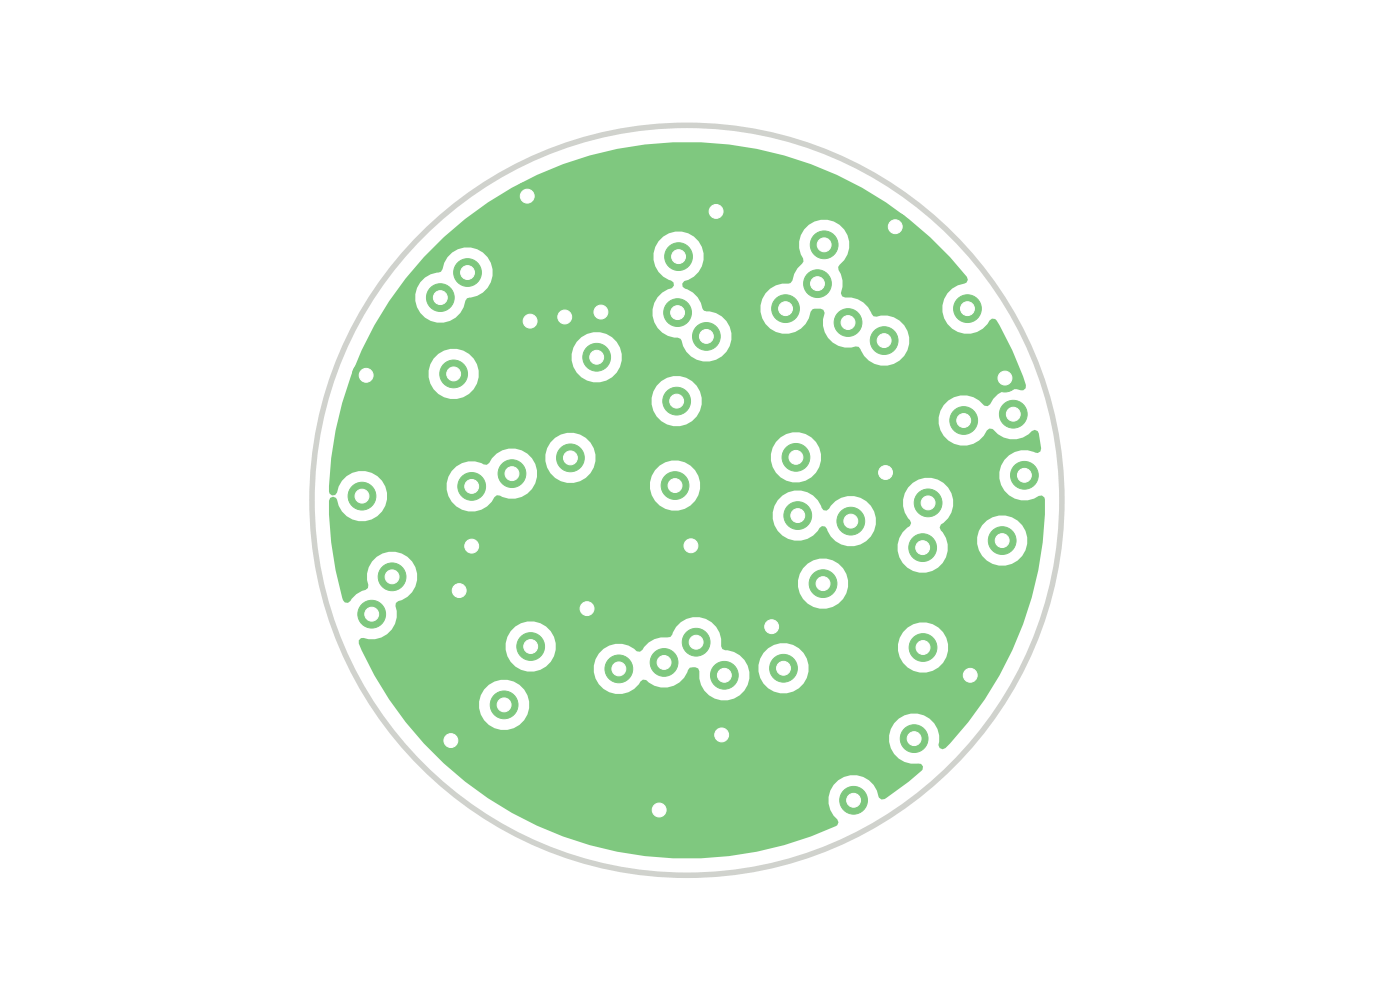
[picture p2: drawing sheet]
<svg xmlns="http://www.w3.org/2000/svg" width="297mm" height="210mm" viewBox="0 0 297 210" stroke-linecap="round" stroke-linejoin="round" font-family="sans-serif">
<g fill="#7fc87f" stroke="#7fc87f" stroke-width=".21">
<circle cx="174.6" cy="123.8" r="2.95"/>
<circle cx="121" cy="97.1" r="2.95"/>
<circle cx="169.2" cy="109.4" r="2.95"/>
<circle cx="143.5" cy="85.1" r="2.95"/>
<circle cx="181.1" cy="169.8" r="2.95"/>
<circle cx="166.6" cy="65.5" r="2.95"/>
<circle cx="153.7" cy="143.2" r="2.95"/>
<circle cx="108.6" cy="100.5" r="2.95"/>
<circle cx="144" cy="54.4" r="2.95"/>
<circle cx="195.8" cy="137.4" r="2.95"/>
<circle cx="96.2" cy="79.3" r="2.95"/>
<circle cx="215" cy="87.9" r="2.95"/>
<circle cx="205.2" cy="65.5" r="2.95"/>
<circle cx="143.2" cy="103" r="2.95"/>
<circle cx="112.6" cy="137.1" r="2.95"/>
<circle cx="193.9" cy="156.7" r="2.95"/>
<circle cx="131.3" cy="141.9" r="2.95"/>
<circle cx="77.7" cy="79.6" r="2.95"/>
<circle cx="97.4" cy="125.3" r="2.95"/>
<circle cx="112.5" cy="68.1" r="2.95"/>
<circle cx="139.8" cy="171.8" r="2.95"/>
<circle cx="151.9" cy="44.9" r="2.95"/>
<circle cx="100.1" cy="115.9" r="2.95"/>
<circle cx="127.5" cy="66.2" r="2.95"/>
<circle cx="119.8" cy="67.2" r="2.95"/>
<circle cx="213.2" cy="80.2" r="2.95"/>
<circle cx="153.1" cy="155.9" r="2.95"/>
<circle cx="95.6" cy="157.1" r="2.95"/>
<circle cx="187.9" cy="100.2" r="2.95"/>
<circle cx="163.7" cy="132.9" r="2.95"/>
<circle cx="146.6" cy="115.8" r="2.95"/>
<circle cx="111.9" cy="41.6" r="2.95"/>
<circle cx="124.5" cy="129.1" r="2.95"/>
<circle cx="205.8" cy="143.2" r="2.95"/>
<circle cx="189.9" cy="48.1" r="2.95"/>
<circle cx="140.9" cy="140.5" r="2.95"/>
<circle cx="78.9" cy="130.3" r="2.95"/>
<circle cx="76.8" cy="105.2" r="2.95"/>
<circle cx="180.5" cy="110.5" r="2.95"/>
<circle cx="187.6" cy="72.2" r="2.95"/>
<circle cx="212.6" cy="114.7" r="2.95"/>
<circle cx="204.4" cy="89.2" r="2.95"/>
<circle cx="195.7" cy="116.2" r="2.95"/>
<circle cx="143.7" cy="66.3" r="2.95"/>
<circle cx="106.9" cy="149.5" r="2.95"/>
<circle cx="147.7" cy="136.2" r="2.95"/>
<circle cx="168.9" cy="97" r="2.95"/>
<circle cx="166.2" cy="141.8" r="2.95"/>
<circle cx="173.4" cy="60.2" r="2.95"/>
<circle cx="149.9" cy="71.4" r="2.95"/>
<circle cx="217.3" cy="100.8" r="2.95"/>
<circle cx="174.8" cy="51.9" r="2.95"/>
<circle cx="196.9" cy="106.7" r="2.95"/>
<circle cx="100.1" cy="103.2" r="2.95"/>
<circle cx="99.2" cy="57.8" r="2.95"/>
<circle cx="83.2" cy="122.4" r="2.95"/>
<circle cx="93.4" cy="63.1" r="2.95"/>
<circle cx="126.6" cy="75.8" r="2.95"/>
<circle cx="179.9" cy="68.4" r="2.95"/>
</g>
<path d="M89.9 54.5a76 76 0 0 1 115.2 4.2l.2 .7-.3 .6-.4 .2a5.3 5.3 0 0 0-3.8 8.3 5.3 5.3 0 0 0 9.1-.5l.5-.4 .7 .1 .9 1.3a76 76 0 0 1 5 10.9l.6 1.8v.7a1.54 1.54 0 0 1-1.9 .2 5.4 5.4 0 0 0-5.6 3.2l-.6 .4-.6-.1a5.4 5.4 0 0 0-8.2-.7 5.4 5.4 0 0 0 .7 8.2 5.4 5.4 0 0 0 8-2.3l.5-.4 .6 .1a5.4 5.4 0 0 0 8.4 .4l.6-.2 .6 .2 .3 .5 .5 3.2-.2 .7-.5 .3-.8-.2a5.3 5.3 0 0 0-7.4 5.5 5.3 5.3 0 0 0 8.4 3.8l.6-.1 .6 .4a43 43 0 0 1-.4 9.5 75.6 75.6 0 0 1-20.6 43.7l-.6 .2-.7-.2-.2-.9a5.3 5.3 0 0 0-4.7-6.4 5.3 5.3 0 0 0-5.8 5.5 5.3 5.3 0 0 0 6.1 5.1l.7 .1 .4 .5-.1 .6-.2 .3a61.4 61.4 0 0 1-7.6 5.8l-.9 .3-.6-.6a5.3 5.3 0 0 0-7.9-3.9 5.3 5.3 0 0 0-.9 8.7l.3 .6-.3 .6a75.8 75.8 0 0 1-94.7-26.2h18.7v1.4a5.4 5.4 0 0 0 8.2 3.8 5.4 5.4 0 0 0 0-9 5.4 5.4 0 0 0-8.2 3.8h-18.7l-.3-.4a76 76 0 0 1-5.9-10.5l-.6-1.5h31.2v1.4a5.3 5.3 0 0 0 8.7 3.4h10v1.4a5.3 5.3 0 0 0 4.2 4.5 5.3 5.3 0 0 0 5.7-2.5l.5-.4 .7 .1a5.3 5.3 0 0 0 8.8-2.1l.4-.6 1.2-.1 .6 .3 .3 .7a5.3 5.3 0 0 0 6 6.1 5.3 5.3 0 0 0 4.1-7.5h2.4v1.4a5.3 5.3 0 0 0 8.8 3.3 5.3 5.3 0 0 0-2-9.1h22.8v1.4a5.3 5.3 0 0 0 8.2 3.8 5.3 5.3 0 0 0 0-9.1 5.3 5.3 0 0 0-8.2 3.9h-22.8l-.8-.2a5.4 5.4 0 0 0-6 4.6h-2.4l-.6-1.1a5.2 5.2 0 0 0-4-2.1l-.7-.2-.2-.6a5.3 5.3 0 0 0-4-6.1 5.3 5.3 0 0 0-6.4 3.6l-.4 .5-.6 .1a5.2 5.2 0 0 0-5.3 2.6l-.5 .5-.7-.1a5.3 5.3 0 0 0-5.5-1.4 5.3 5.3 0 0 0-3.6 4.4h-10l.8-.8a5.4 5.4 0 0 0-2.2-8.2 5.4 5.4 0 0 0-7.3 4.2h-31.2v-.6l.5-.4 .5-.1a5.3 5.3 0 0 0 5.5-1.2 5.3 5.3 0 0 0 1.3-5.5l.1-.7 .5-.4 1.2-.4a4.9 4.9 0 0 0 2.8-4h80.8v1.4a5.4 5.4 0 0 0 8.2 3.8 5.4 5.4 0 0 0 0-9 5.4 5.4 0 0 0-8.2 3.8h-80.8a5.3 5.3 0 0 0-5.8-6.1 5.3 5.3 0 0 0-4.6 7.1v.6l-.6 .4a4.8 4.8 0 0 0-3.2 2.4l-.5 .4-.6-.1-.4-.5-.2-.5a72.6 72.6 0 0 1-2.8-20.6l.2-.6 .7-.2 .6 .2 .2 .4a5.3 5.3 0 0 0 3.8 4.4 5.3 5.3 0 0 0 5.6-1.7h83v1.4a5.3 5.3 0 0 0 4.3 4.5 5.3 5.3 0 0 0 5.6-2.6l.6-.4 .6 .1 .5 .9a5.4 5.4 0 0 0 2.9 2.9l.7 .2a5 5 0 0 0 3.5-.2h7.8v1.4a5.3 5.3 0 0 0 6.8 4.4 5.3 5.3 0 0 0 3.4-7.3h6.7v1.4a5.4 5.4 0 0 0 8.2 3.8 5.4 5.4 0 0 0 0-9 5.4 5.4 0 0 0-8.2 3.8h-6.7l-1.3-2.1 .5-.8a5.3 5.3 0 0 0 1.4-7.6 5.3 5.3 0 0 0-7.7-.9 5.3 5.3 0 0 0-.5 7.7l.3 .6-.3 .7a5.1 5.1 0 0 0-2.6 3.9h-7.8l1.2-.7a5.3 5.3 0 0 0 .2-8.3 5.3 5.3 0 0 0-8.1 1.4l-.5 .4-.7-.1-.5-.9a5.4 5.4 0 0 0-5.7-3.2 5.4 5.4 0 0 0-4.6 4.6h-83l.1-.2a5.2 5.2 0 0 0 .3-6h13.5v1.4a5.3 5.3 0 0 0 4.4 4.6 5.3 5.3 0 0 0 5.7-3l.5-.4h.7a5.3 5.3 0 0 0 6.9-1.6 5.3 5.3 0 0 0-.9-7.1h3.6v1.4a5.3 5.3 0 0 0 6.5 4.5h15.7v1.4a5.4 5.4 0 0 0 7.8 4.1 5.4 5.4 0 0 0 1.1-8.7 5.4 5.4 0 0 0-8.5 1.9l-.4 1.3h-15.7l.9-.2a5.3 5.3 0 0 0 3.2-5.8h37.2v1.4a5.4 5.4 0 0 0 8.2 3.8 5.4 5.4 0 0 0 0-9 5.4 5.4 0 0 0-8.2 3.8h-37.2l-.3-1.2a5.4 5.4 0 0 0-5.7-3.3 5.4 5.4 0 0 0-4.6 4.6h-3.6l-.2-.2a5.3 5.3 0 0 0-8.1 2 1.19 1.19 0 0 1-1.7 0 5.4 5.4 0 0 0-7.3 4.3h-13.5l-.3-.5a5.4 5.4 0 0 0-5.6-1.9 5.4 5.4 0 0 0-3.9 4.4l-.4 .5-.7 .1-.5-.4-.1-.4a73.6 73.6 0 0 1 5.1-25.7h16v1.4a5.3 5.3 0 0 0 6.9 4.4h40.4v1.4a5.3 5.3 0 0 0 8.2 3.8 5.3 5.3 0 0 0 0-9 5.3 5.3 0 0 0-8.2 3.8h-40.4l.5-.1a5.4 5.4 0 0 0 1.2-9.2h21.8v1.4a5.4 5.4 0 0 0 8.2 3.8 5.4 5.4 0 0 0 0-9 5.4 5.4 0 0 0-8.2 3.8h-21.8a5.4 5.4 0 0 0-8.6 3.5h-16l.2-.4a69.6 69.6 0 0 1 8.5-15.8h4.5v1.4a5.3 5.3 0 0 0 4.4 4.6 5.3 5.3 0 0 0 5.6-2.8h40.3v1.4a5.3 5.3 0 0 0 5.4 4.6l.6 .3 .2 .4a5.4 5.4 0 0 0 6 4.3 5.4 5.4 0 0 0 4.6-5.8 5.4 5.4 0 0 0-5.6-4.8l-.4-.2-.4-1h12.5v1.4a5.4 5.4 0 0 0 5.4 4.6 5.4 5.4 0 0 0 5.3-4.7l.4-.5 1.7-.1 .6 .2 .2 .9a5.3 5.3 0 0 0 1.1 5.5 5.3 5.3 0 0 0 5.5 1.4l.7 .1 .4 .5a5.3 5.3 0 0 0 6.7 3.2 5.3 5.3 0 0 0 3.3-6.7 5.3 5.3 0 0 0-6.6-3.4l-.7-.1-.4-.5a5.3 5.3 0 0 0-5.6-3.5l-.6-.2-.3-.7 .3-1.1a4.9 4.9 0 0 0-.8-3.8l-.1-.7 .3-.4a5.3 5.3 0 0 0 1.1-7.4 5.3 5.3 0 0 0-7.3-1.3 5.3 5.3 0 0 0-1.5 7.3l.1 .7-.3 .4a5.4 5.4 0 0 0-2.1 3.6l-.4 .5-.4 .2a5.4 5.4 0 0 0-6 4.6h-12.5l-.1-.5a5.1 5.1 0 0 0-3.4-3.1l-.5-.4-.1-.6a1.5 1.5 0 0 1 1.3-.8 5.3 5.3 0 0 0 2.2-8.3 5.3 5.3 0 0 0-8.6 .3 5.3 5.3 0 0 0 2.8 8.1l.5 .4 .1 .7-.6 .6a5.2 5.2 0 0 0-4 4.4h-40.3l.6-1.8a.95 .95 0 0 1 1.2-.7 5.4 5.4 0 0 0 4.6-5.5 5.4 5.4 0 0 0-5.1-5.1 5.4 5.4 0 0 0-5.5 4.7l-.4 .4-.8 .2a5.4 5.4 0 0 0-4.6 4.6h-4.5l.4-.5a60.4 60.4 0 0 1 5.9-7.4z" fill="#7fc87f"/>
<circle cx="145.7" cy="106.1" r="79.5" fill="none" stroke="#d0d2cd" stroke-width="1.2"/>
<g fill="#fff" stroke="#fff" stroke-width=".21">
<circle cx="174.6" cy="123.8" r="1.47"/>
<circle cx="121" cy="97.1" r="1.47"/>
<circle cx="169.2" cy="109.4" r="1.47"/>
<circle cx="143.5" cy="85.1" r="1.47"/>
<circle cx="181.1" cy="169.8" r="1.47"/>
<circle cx="166.6" cy="65.5" r="1.47"/>
<circle cx="153.7" cy="143.2" r="1.47"/>
<circle cx="108.6" cy="100.5" r="1.47"/>
<circle cx="144" cy="54.4" r="1.47"/>
<circle cx="195.8" cy="137.4" r="1.47"/>
<circle cx="96.2" cy="79.3" r="1.47"/>
<circle cx="215" cy="87.9" r="1.47"/>
<circle cx="205.2" cy="65.5" r="1.47"/>
<circle cx="143.2" cy="103" r="1.47"/>
<circle cx="112.6" cy="137.1" r="1.47"/>
<circle cx="193.9" cy="156.7" r="1.47"/>
<circle cx="131.3" cy="141.9" r="1.47"/>
<circle cx="77.7" cy="79.6" r="1.47"/>
<circle cx="97.4" cy="125.3" r="1.47"/>
<circle cx="112.5" cy="68.1" r="1.47"/>
<circle cx="139.8" cy="171.8" r="1.47"/>
<circle cx="151.9" cy="44.9" r="1.47"/>
<circle cx="100.1" cy="115.9" r="1.47"/>
<circle cx="127.5" cy="66.2" r="1.47"/>
<circle cx="119.8" cy="67.2" r="1.47"/>
<circle cx="213.2" cy="80.2" r="1.47"/>
<circle cx="153.1" cy="155.9" r="1.47"/>
<circle cx="95.6" cy="157.1" r="1.47"/>
<circle cx="187.9" cy="100.2" r="1.47"/>
<circle cx="163.7" cy="132.9" r="1.47"/>
<circle cx="146.6" cy="115.8" r="1.47"/>
<circle cx="111.9" cy="41.6" r="1.47"/>
<circle cx="124.5" cy="129.1" r="1.47"/>
<circle cx="205.8" cy="143.2" r="1.47"/>
<circle cx="189.9" cy="48.1" r="1.47"/>
<circle cx="140.9" cy="140.5" r="1.47"/>
<circle cx="78.9" cy="130.3" r="1.47"/>
<circle cx="76.8" cy="105.2" r="1.47"/>
<circle cx="180.5" cy="110.5" r="1.47"/>
<circle cx="187.6" cy="72.2" r="1.47"/>
<circle cx="212.6" cy="114.7" r="1.47"/>
<circle cx="204.4" cy="89.2" r="1.47"/>
<circle cx="195.7" cy="116.2" r="1.47"/>
<circle cx="143.7" cy="66.3" r="1.47"/>
<circle cx="106.9" cy="149.5" r="1.47"/>
<circle cx="147.7" cy="136.2" r="1.47"/>
<circle cx="168.9" cy="97" r="1.47"/>
<circle cx="166.2" cy="141.8" r="1.47"/>
<circle cx="173.4" cy="60.2" r="1.47"/>
<circle cx="149.9" cy="71.4" r="1.47"/>
<circle cx="217.3" cy="100.8" r="1.47"/>
<circle cx="174.8" cy="51.9" r="1.47"/>
<circle cx="196.9" cy="106.7" r="1.47"/>
<circle cx="100.1" cy="103.2" r="1.47"/>
<circle cx="99.2" cy="57.8" r="1.47"/>
<circle cx="83.2" cy="122.4" r="1.47"/>
<circle cx="93.4" cy="63.1" r="1.47"/>
<circle cx="126.6" cy="75.8" r="1.47"/>
<circle cx="179.9" cy="68.4" r="1.47"/>
</g>
</svg>
